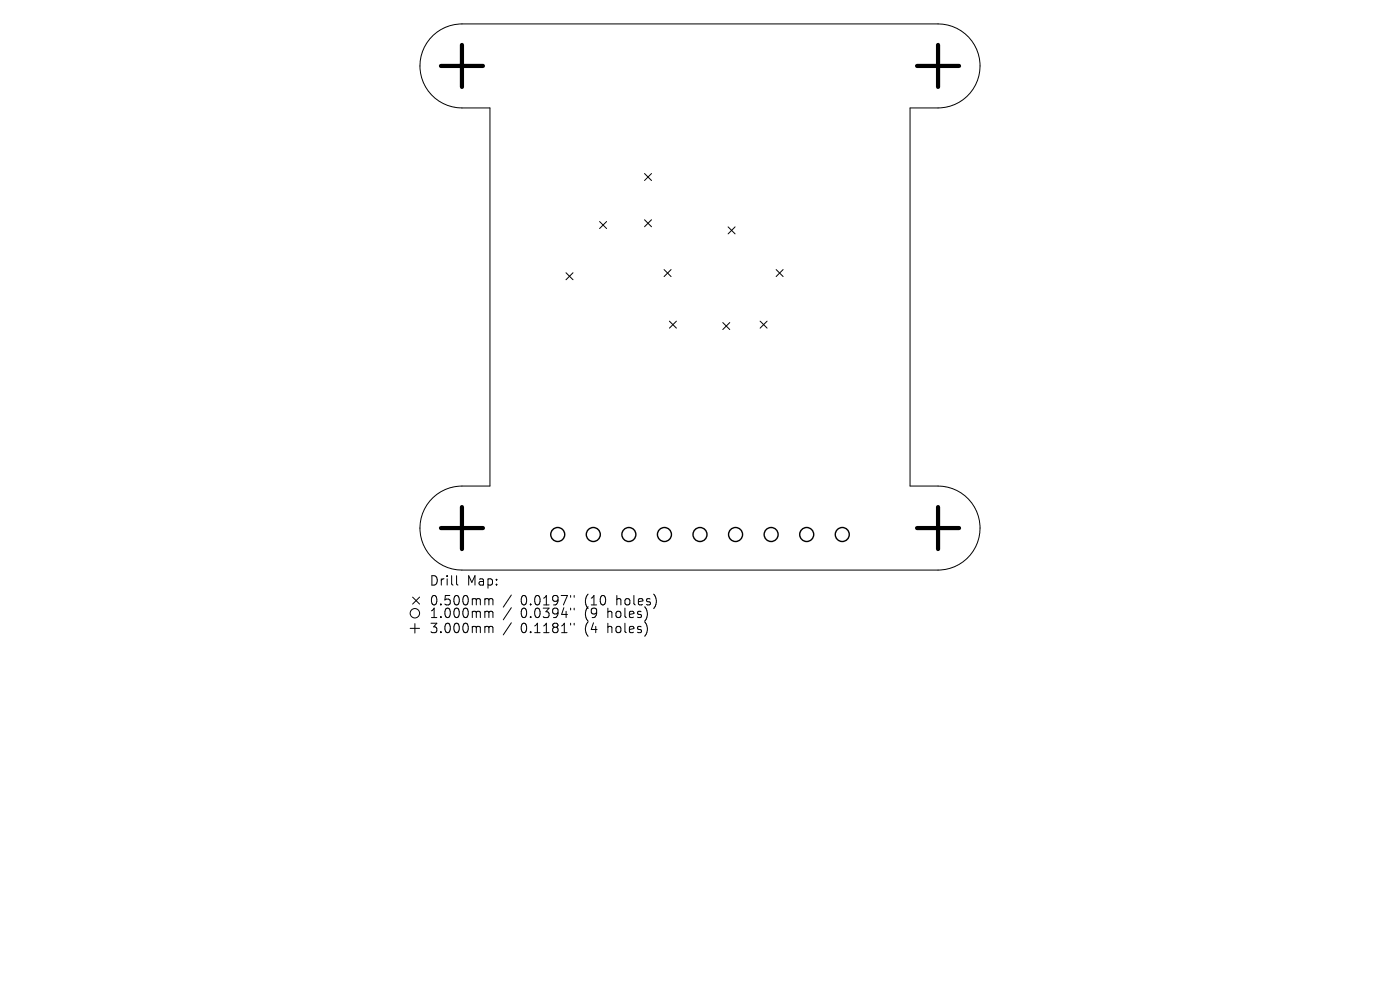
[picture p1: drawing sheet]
<svg xmlns="http://www.w3.org/2000/svg" width="297mm" height="210mm" viewBox="0 0 297 210" stroke-linecap="round" stroke-linejoin="round" font-family="sans-serif">
<defs><g id="words">
<g font-size="2.8">
<text x="91" y="124.5">Drill</text>
<text x="99" y="124.5">Map:</text>
<text x="91" y="128.7">0.500mm</text>
<text x="91" y="131.4">1.000mm</text>
<text x="110.5" y="128.7">0.0197&quot;</text>
<text x="110.5" y="131.4">0.0394&quot;</text>
<text x="124.2" y="128.7">(10</text>
<text x="124.2" y="131.4">(9</text>
<text x="129.1" y="131.4">holes)</text>
<text x="131.1" y="128.7">holes)</text>
<text x="91" y="134.6">3.000mm</text>
<text x="110.5" y="134.6">0.1181&quot;</text>
<text x="124.2" y="134.6">(4</text>
<text x="129.1" y="134.6">holes)</text>
</g>
</g></defs>
<g fill="none" stroke="#000" stroke-width=".21">
<path d="M91.9 7.5a8.9 8.9 0 0 1 6.1-2.4h101a8.9 8.9 0 0 1 8.9 8.9 8.9 8.9 0 0 1-8.9 8.9h-5.9v80.2h5.9a8.9 8.9 0 0 1 8.9 8.9 8.9 8.9 0 0 1-8.9 8.9h-101a8.9 8.9 0 0 1-8.9-8.9 8.9 8.9 0 0 1 8.9-8.9h5.9v-80.2h-5.9a8.9 8.9 0 0 1-8.3-5.6 8.9 8.9 0 0 1 2.2-9.8zM136.7 36.8l1.5 1.5M138.2 36.8l-1.5 1.5M120.1 57.9l1.5 1.4M121.6 57.9l-1.5 1.4M127.2 47l1.5 1.5M128.7 47l-1.5 1.5M136.7 46.6l1.5 1.5M138.2 46.6l-1.5 1.5M140.9 57.2l1.5 1.5M142.4 57.2l-1.5 1.5M154.5 48.1l1.4 1.5"/>
<path d="M155.9 48.1l-1.4 1.5M164.6 57.2l1.5 1.5M166.1 57.2l-1.5 1.5M142 68.1l1.5 1.5M143.5 68.1l-1.5 1.5M153.3 68.4l1.5 1.5M154.8 68.4l-1.5 1.5M161.3 68.1l1.4 1.5M162.7 68.1l-1.4 1.5M87 133.3h2M87.5 126.7l1.5 1.4M88 132.3v2"/>
<path d="M89 126.7l-1.5 1.4M96.9 122.1v1.7l.2 .3M103.1 127l.5 .1 .1 .2M103.1 129.7h.3l.3 .3M103.1 132.9h.3l.3 .3M103.7 127.3l.3-.3 .5 .1 .1 1.2M103.7 127.3v1M103.7 130v1M103.7 133.2v1M103.7 130l.3-.3 .5 .1 .1 1.2M103.7 133.2l.3-.3 .5 .1 .1 1.2M108.5 126.2l-1.7 2.6"/>
<path d="M108.5 128.9l-1.7 2.6M108.5 132.1l-1.7 2.6M121.1 126.3v.4M121.1 129v.4M121.1 132.2v.4M121.8 126.3v.4M121.8 129v.4M121.8 132.2v.4"/>
<circle cx="88" cy="130.1" r="1"/>
</g>
<g fill="none" stroke="#000" stroke-width=".3">
<circle cx="118.3" cy="113.4" r="1.49"/>
<circle cx="125.9" cy="113.4" r="1.49"/>
<circle cx="133.4" cy="113.4" r="1.49"/>
<circle cx="141" cy="113.4" r="1.49"/>
<circle cx="148.5" cy="113.4" r="1.49"/>
<circle cx="156" cy="113.4" r="1.49"/>
<circle cx="163.6" cy="113.4" r="1.49"/>
<circle cx="171.1" cy="113.4" r="1.49"/>
<circle cx="178.7" cy="113.4" r="1.49"/>
</g>
<path d="M93.5 14h9M98 9.5v8.9M194.5 14h9M199 9.5v8.9M93.5 112h9M98 107.6v8.9M194.5 112h9M199 107.6v8.9" fill="none" stroke="#000" stroke-width=".89"/>
<use href="#words"/>
</svg>
